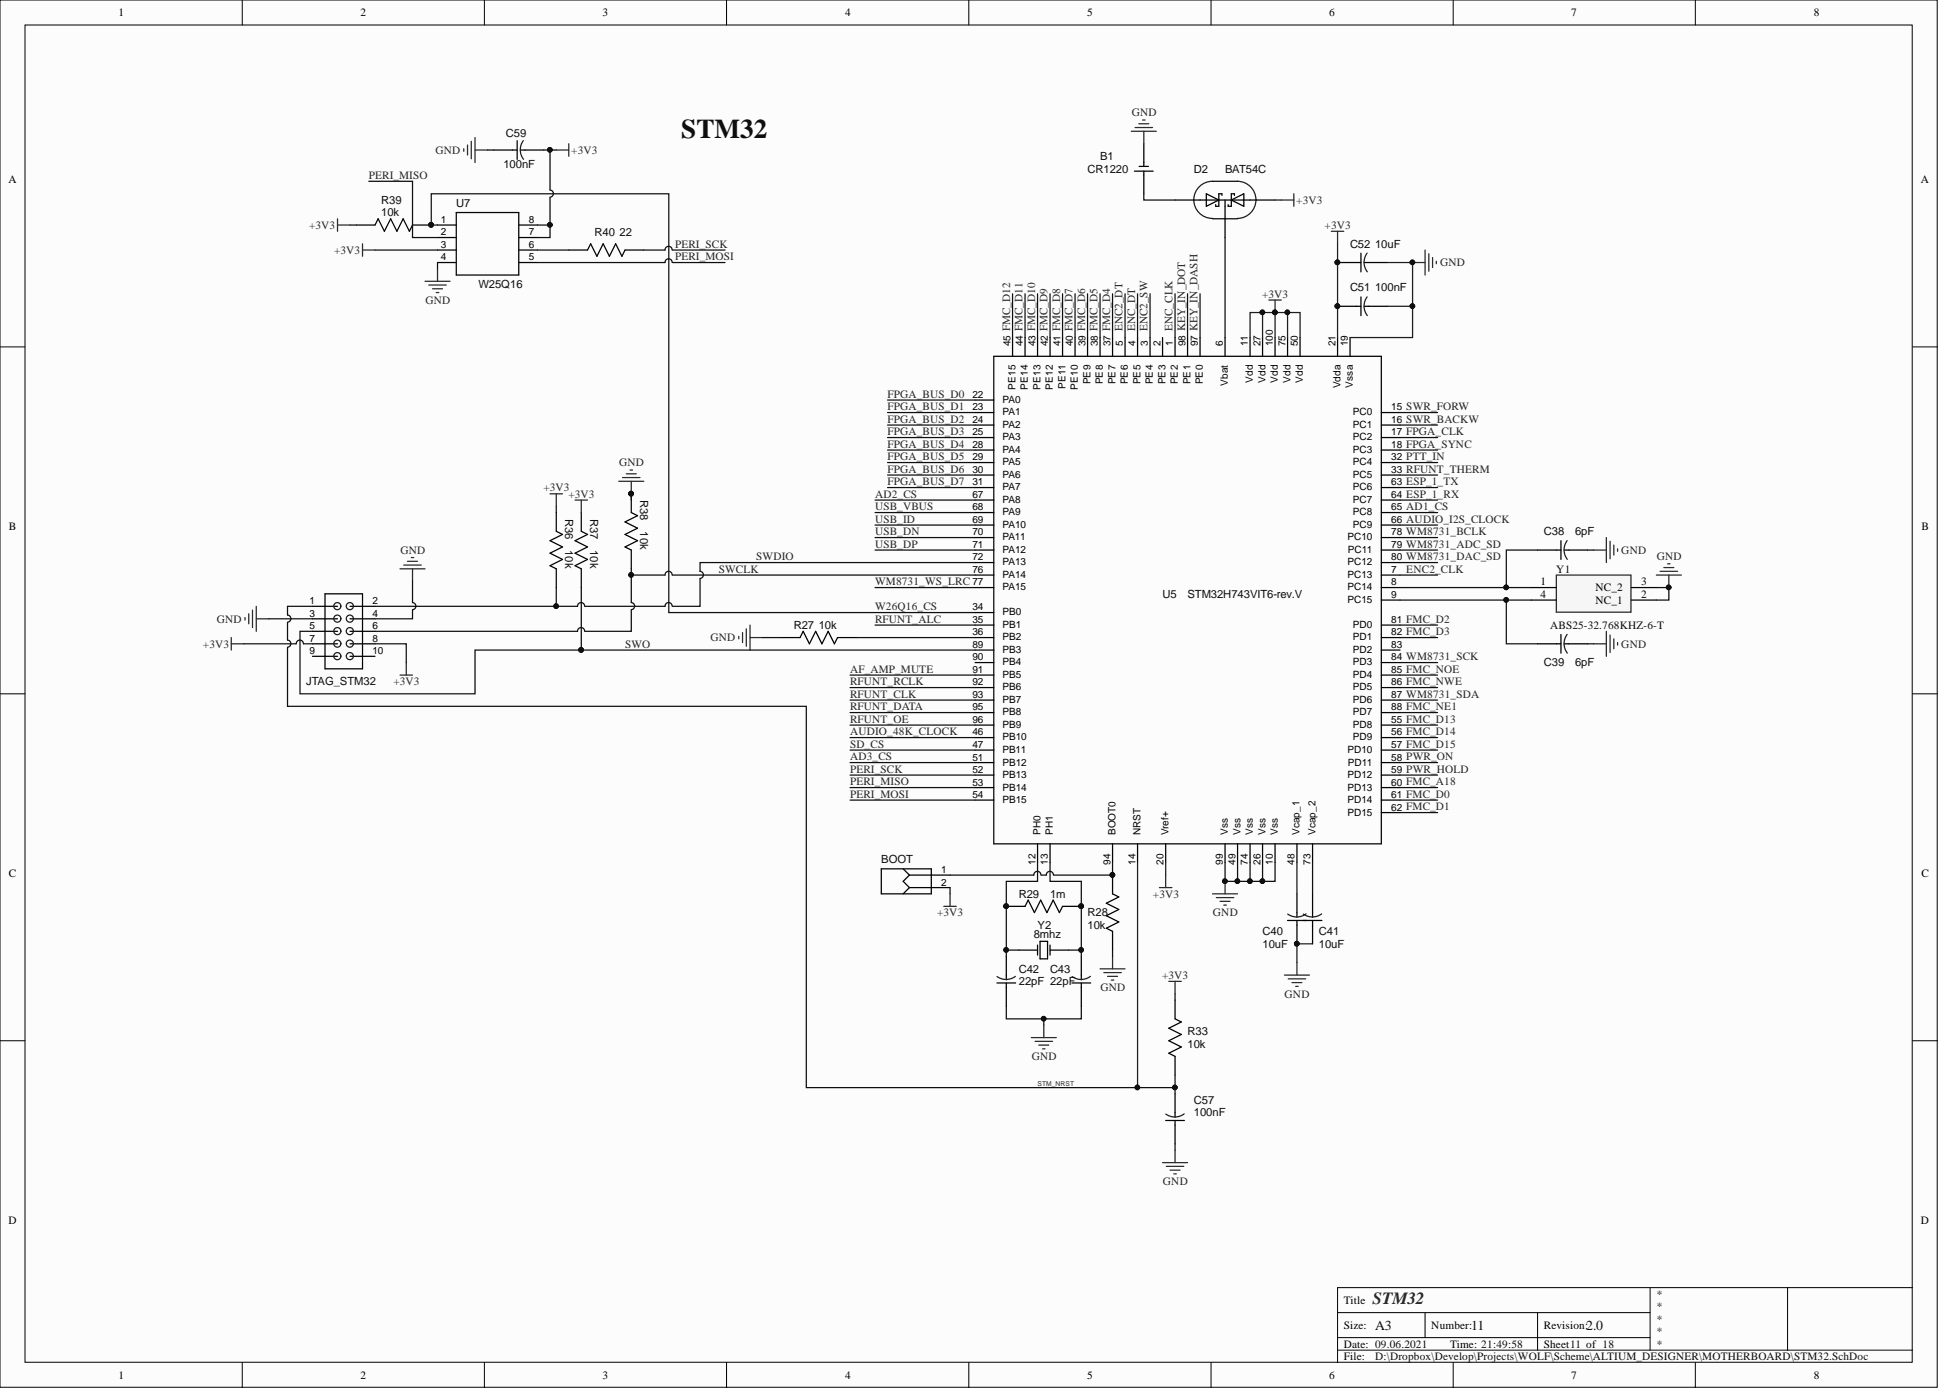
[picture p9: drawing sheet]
<svg xmlns="http://www.w3.org/2000/svg" width="393mm" height="282mm" viewBox="0 0 393 282" stroke-linecap="round" stroke-linejoin="round" font-family="sans-serif">
<defs><g id="words">
<text font-size="5.5" fill="#0e0e0e" x="138.2" y="28">STM32</text>
<text font-size="3.5" fill="#262626" x="278.4" y="264.6">STM32</text>
<g font-size="2.8" fill="#0e0e0e">
<text x="278.9" y="269.8">A3</text>
<text x="298.5" y="269.8">11</text>
<text x="321.8" y="269.8">2.0</text>
</g>
<g font-size="2.3">
<text x="24" y="3.3">1</text>
<text x="73.1" y="3.3">2</text>
<text x="122.2" y="3.3">3</text>
<text x="171.4" y="3.3">4</text>
<text x="220.5" y="3.3">5</text>
<text x="269.6" y="3.3">6</text>
<text x="318.8" y="3.3">7</text>
<text x="368" y="3.3">8</text>
<text x="1.7" y="37.2">A</text>
<text x="389.7" y="37.2">A</text>
<text x="1.8" y="107.7">B</text>
<text x="389.8" y="107.7">B</text>
<text x="312.5" y="118.7">1</text>
<text x="323.7" y="120">NC_2</text>
<text x="333" y="118.7">3</text>
<text x="312.5" y="121.3">4</text>
<text x="323.7" y="122.5">NC_1</text>
<text x="333" y="121.3">2</text>
<text x="1.8" y="178">C</text>
<text x="389.8" y="178">C</text>
<text x="1.7" y="248.4">D</text>
<text x="389.7" y="248.4">D</text>
<text x="272.6" y="264.6">Title</text>
<text x="272.6" y="269.7">Size:</text>
<text x="290.4" y="269.7">Number:</text>
<text x="313.2" y="269.7">Revision:</text>
<text x="272.6" y="273.5">Date: 09.06.2021</text>
<text x="294.2" y="273.5">Time: 21:49:58</text>
<text x="313.2" y="273.5">Sheet11 of 18</text>
<text x="24" y="279.8">1</text>
<text x="73.1" y="279.8">2</text>
<text x="122.2" y="279.8">3</text>
<text x="171.4" y="279.8">4</text>
<text x="220.5" y="279.8">5</text>
<text x="269.6" y="279.8">6</text>
<text x="272.6" y="276">File:</text>
<text x="318.8" y="279.8">7</text>
<text x="368" y="279.8">8</text>
</g>
<g font-size="2.3" fill="#262626">
<text x="229.6" y="23.6">GND</text>
<text x="88.3" y="31.2">GND</text>
<text x="115.9" y="31.2">+3V3</text>
<text x="74.8" y="36.3">PERI_MISO</text>
<text x="263" y="41.4">+3V3</text>
<text x="62.7" y="46.4">+3V3</text>
<text x="268.7" y="46.4">+3V3</text>
<text x="67.8" y="51.5">+3V3</text>
<text x="136.9" y="50.2">PERI_SCK</text>
<text x="136.9" y="52.8">PERI_MOSI</text>
<text x="292.1" y="54">GND</text>
<text x="86.3" y="61.6">GND</text>
<text x="256" y="60.4">+3V3</text>
<text x="227.7" y="67.2" transform="rotate(-90 227.7 67.2)">ENC2_DT</text>
<text x="230.3" y="67.2" transform="rotate(-90 230.3 67.2)">ENC_DT</text>
<text x="232.8" y="67.2" transform="rotate(-90 232.8 67.2)">ENC2_SW</text>
<text x="237.9" y="67.2" transform="rotate(-90 237.9 67.2)">ENC_CLK</text>
<text x="180" y="83.2">FPGA_BUS_D1</text>
<text x="180" y="80.7">FPGA_BUS_D0</text>
<text x="180" y="88.3">FPGA_BUS_D3</text>
<text x="180" y="85.7">FPGA_BUS_D2</text>
<text x="125.6" y="94.6">GND</text>
<text x="180" y="95.9">FPGA_BUS_D6</text>
<text x="180" y="93.4">FPGA_BUS_D5</text>
<text x="180" y="90.8">FPGA_BUS_D4</text>
<text x="110.2" y="99.7">+3V3</text>
<text x="115.3" y="101">+3V3</text>
<text x="177.5" y="101">AD2_CS</text>
<text x="180" y="98.4">FPGA_BUS_D7</text>
<text x="177.5" y="103.5">USB_VBUS</text>
<text x="177.5" y="106">USB_ID</text>
<text x="81.2" y="112.4">GND</text>
<text x="153.4" y="113.7">SWDIO</text>
<text x="177.5" y="108.6">USB_DN</text>
<text x="177.5" y="111.1">USB_DP</text>
<text x="328.9" y="112.4">GND</text>
<text x="336.1" y="113.7">GND</text>
<text x="145.8" y="116.2">SWCLK</text>
<text x="177.5" y="118.7">WM8731_WS_LRC</text>
<text x="285.3" y="116.2">ENC2_CLK</text>
<text x="177.5" y="123.8">W26Q16_CS</text>
<text x="41.2" y="131.4">+3V3</text>
<text x="44" y="126.3">GND</text>
<text x="126.8" y="131.4">SWO</text>
<text x="144.1" y="130.1">GND</text>
<text x="177.5" y="126.3">RFUNT_ALC</text>
<text x="328.9" y="131.4">GND</text>
<text x="172.4" y="136.5">AF_AMP_MUTE</text>
<text x="79.8" y="139">+3V3</text>
<text x="172.4" y="139">RFUNT_RCLK</text>
<text x="172.4" y="141.6">RFUNT_CLK</text>
<text x="172.4" y="149.2">AUDIO_48K_CLOCK</text>
<text x="172.4" y="144.1">RFUNT_DATA</text>
<text x="172.4" y="146.6">RFUNT_OE</text>
<text x="172.4" y="154.2">AD3_CS</text>
<text x="172.4" y="151.7">SD_CS</text>
<text x="172.4" y="159.3">PERI_MISO</text>
<text x="172.4" y="161.9">PERI_MOSI</text>
<text x="172.4" y="156.8">PERI_SCK</text>
<text x="190.1" y="186">+3V3</text>
<text x="233.9" y="182.1">+3V3</text>
<text x="246.1" y="186">GND</text>
<text x="223.2" y="201.2">GND</text>
<text x="235.8" y="198.6">+3V3</text>
<text x="260.6" y="202.4">GND</text>
<text x="209.3" y="215.1">GND</text>
<text x="235.9" y="240.5">GND</text>
</g>
<g font-size="2.3" fill="#0e0e0e">
<text x="102.6" y="27.8">C59</text>
<text x="102.1" y="34.2">100nF</text>
<text x="220.6" y="35">CR1220</text>
<text x="223.2" y="32.5">B1</text>
<text x="242.2" y="35">D2</text>
<text x="248.5" y="35">BAT54C</text>
<text x="77.3" y="41.4">R39</text>
<text x="92.6" y="41.9">U7</text>
<text x="77.3" y="43.9">10k</text>
<text x="120.6" y="47.9">R40</text>
<text x="125.7" y="47.9">22</text>
<text x="273.9" y="50.2">C52</text>
<text x="278.9" y="50.2">10uF</text>
<text x="97" y="58.5">W25Q16</text>
<text x="273.9" y="59.1">C51</text>
<text x="278.9" y="59.1">100nF</text>
<text x="129.8" y="101.5" transform="rotate(90 129.8 101.5)">R38</text>
<text x="114.6" y="105.3" transform="rotate(90 114.6 105.3)">R36</text>
<text x="119.7" y="105.3" transform="rotate(90 119.7 105.3)">R37</text>
<text x="129.8" y="107.8" transform="rotate(90 129.8 107.8)">10k</text>
<text x="114.6" y="111.6" transform="rotate(90 114.6 111.6)">10k</text>
<text x="119.7" y="111.6" transform="rotate(90 119.7 111.6)">10k</text>
<text x="313.2" y="108.6">C38</text>
<text x="319.5" y="108.6">6pF</text>
<text x="315.7" y="116.2">Y1</text>
<text x="235.8" y="121.3">U5</text>
<text x="240.9" y="121.3">STM32H743VIT6-rev.V</text>
<text x="161" y="127.6">R27</text>
<text x="166.1" y="127.6">10k</text>
<text x="314.4" y="127.6">ABS25-32.768KHZ-6-T</text>
<text x="313.2" y="135.2">C39</text>
<text x="319.5" y="135.2">6pF</text>
<text x="62.1" y="139">JTAG_STM32</text>
<text x="178.8" y="175.1">BOOT</text>
<text x="206.7" y="182.1">R29</text>
<text x="213" y="182.1">1m</text>
<text x="220.6" y="186">R28</text>
<text x="209.7" y="190.3">8mhz</text>
<text x="210.5" y="188.5">Y2</text>
<text x="220.6" y="188.5">10k</text>
<text x="256.1" y="189.8">C40</text>
<text x="267.5" y="189.8">C41</text>
<text x="206.7" y="197.4">C42</text>
<text x="213" y="197.4">C43</text>
<text x="256.1" y="192.3">10uF</text>
<text x="267.5" y="192.3">10uF</text>
<text x="206.7" y="199.9">22pF 22pF</text>
<text x="240.9" y="212.6">10k</text>
<text x="240.9" y="210.1">R33</text>
<text x="242.2" y="226.5">100nF</text>
<text x="242.2" y="224">C57</text>
<text x="336" y="263.3">*</text>
<text x="336" y="265.9">*</text>
<text x="336" y="268.4">*</text>
<text x="336" y="270.9">*</text>
<text x="336" y="273.5">*</text>
<text x="278.9" y="276">D:\Dropbox\Develop\Projects\WOLF\Scheme\ALTIUM_DESIGNER\MOTHERBOARD\STM32.SchDoc</text>
</g>
<g font-size="2">
<text x="89.4" y="47.8">2</text>
<text x="89.4" y="45.2">1</text>
<text x="107.3" y="45.2">8</text>
<text x="107.3" y="47.8">7</text>
<text x="89.4" y="52.9">4</text>
<text x="89.4" y="50.3">3</text>
<text x="107.3" y="50.3">6</text>
<text x="107.3" y="52.9">5</text>
<text x="205" y="70.3" transform="rotate(-90 205 70.3)">45 FMC_D12</text>
<text x="207.5" y="70.3" transform="rotate(-90 207.5 70.3)">44 FMC_D11</text>
<text x="210.1" y="70.3" transform="rotate(-90 210.1 70.3)">43 FMC_D10</text>
<text x="212.6" y="70.3" transform="rotate(-90 212.6 70.3)">42 FMC_D9</text>
<text x="215.1" y="70.3" transform="rotate(-90 215.1 70.3)">41 FMC_D8</text>
<text x="217.7" y="70.3" transform="rotate(-90 217.7 70.3)">40 FMC_D7</text>
<text x="220.2" y="70.3" transform="rotate(-90 220.2 70.3)">39 FMC_D6</text>
<text x="222.7" y="70.3" transform="rotate(-90 222.7 70.3)">38 FMC_D5</text>
<text x="225.3" y="70.3" transform="rotate(-90 225.3 70.3)">37 FMC_D4</text>
<text x="227.8" y="70.3" transform="rotate(-90 227.8 70.3)">5</text>
<text x="230.3" y="70.3" transform="rotate(-90 230.3 70.3)">4</text>
<text x="232.9" y="70.3" transform="rotate(-90 232.9 70.3)">3</text>
<text x="235.4" y="70.3" transform="rotate(-90 235.4 70.3)">2</text>
<text x="238" y="70.3" transform="rotate(-90 238 70.3)">1</text>
<text x="240.5" y="70.3" transform="rotate(-90 240.5 70.3)">98 KEY_IN_DOT</text>
<text x="243" y="70.3" transform="rotate(-90 243 70.3)">97 KEY_IN_DASH</text>
<text x="248.1" y="70.3" transform="rotate(-90 248.1 70.3)">6</text>
<text x="253.2" y="70.3" transform="rotate(-90 253.2 70.3)">11</text>
<text x="255.7" y="70.3" transform="rotate(-90 255.7 70.3)">27</text>
<text x="258.2" y="70.3" transform="rotate(-90 258.2 70.3)">100</text>
<text x="260.8" y="70.3" transform="rotate(-90 260.8 70.3)">75</text>
<text x="263.3" y="70.3" transform="rotate(-90 263.3 70.3)">50</text>
<text x="270.9" y="70.3" transform="rotate(-90 270.9 70.3)">21</text>
<text x="273.5" y="70.3" transform="rotate(-90 273.5 70.3)">19</text>
<text x="221.2" y="78" transform="rotate(-90 221.2 78)">PE9</text>
<text x="223.7" y="78" transform="rotate(-90 223.7 78)">PE8</text>
<text x="226.3" y="78" transform="rotate(-90 226.3 78)">PE7</text>
<text x="228.8" y="78" transform="rotate(-90 228.8 78)">PE6</text>
<text x="231.4" y="78" transform="rotate(-90 231.4 78)">PE5</text>
<text x="233.9" y="78" transform="rotate(-90 233.9 78)">PE4</text>
<text x="236.4" y="78" transform="rotate(-90 236.4 78)">PE3</text>
<text x="239" y="78" transform="rotate(-90 239 78)">PE2</text>
<text x="241.5" y="78" transform="rotate(-90 241.5 78)">PE1</text>
<text x="244" y="78" transform="rotate(-90 244 78)">PE0</text>
<text x="254.2" y="77.7" transform="rotate(-90 254.2 77.7)">Vdd</text>
<text x="256.7" y="77.7" transform="rotate(-90 256.7 77.7)">Vdd</text>
<text x="259.3" y="77.7" transform="rotate(-90 259.3 77.7)">Vdd</text>
<text x="261.8" y="77.7" transform="rotate(-90 261.8 77.7)">Vdd</text>
<text x="264.3" y="77.7" transform="rotate(-90 264.3 77.7)">Vdd</text>
<text x="197.3" y="83.3">23</text>
<text x="197.3" y="80.8">22</text>
<text x="203.4" y="81.8">PA0</text>
<text x="206" y="79.1" transform="rotate(-90 206 79.1)">PE15</text>
<text x="208.5" y="79.1" transform="rotate(-90 208.5 79.1)">PE14</text>
<text x="211.1" y="79.1" transform="rotate(-90 211.1 79.1)">PE13</text>
<text x="213.6" y="79.1" transform="rotate(-90 213.6 79.1)">PE12</text>
<text x="216.1" y="78.9" transform="rotate(-90 216.1 78.9)">PE11</text>
<text x="218.7" y="79.1" transform="rotate(-90 218.7 79.1)">PE10</text>
<text x="249.1" y="78.3" transform="rotate(-90 249.1 78.3)">Vbat</text>
<text x="271.9" y="78.8" transform="rotate(-90 271.9 78.8)">Vdda</text>
<text x="274.5" y="78.6" transform="rotate(-90 274.5 78.6)">Vssa</text>
<text x="282.2" y="83.3">15 SWR_FORW</text>
<text x="197.3" y="88.4">25</text>
<text x="197.3" y="85.8">24</text>
<text x="203.4" y="89.4">PA3</text>
<text x="203.4" y="86.8">PA2</text>
<text x="203.4" y="84.3">PA1</text>
<text x="274.5" y="89.4">PC2</text>
<text x="274.5" y="86.8">PC1</text>
<text x="274.5" y="84.3">PC0</text>
<text x="282.2" y="88.4">17 FPGA_CLK</text>
<text x="282.2" y="85.8">16 SWR_BACKW</text>
<text x="197.3" y="96">30</text>
<text x="197.3" y="93.4">29</text>
<text x="197.3" y="90.9">28</text>
<text x="203.4" y="94.5">PA5</text>
<text x="203.4" y="91.9">PA4</text>
<text x="274.5" y="94.5">PC4</text>
<text x="274.5" y="91.9">PC3</text>
<text x="282.2" y="96">33 RFUNT_THERM</text>
<text x="282.2" y="93.4">32 PTT_IN</text>
<text x="282.2" y="90.9">18 FPGA_SYNC</text>
<text x="197.3" y="101.1">67</text>
<text x="197.3" y="98.5">31</text>
<text x="203.4" y="99.5">PA7</text>
<text x="203.4" y="97">PA6</text>
<text x="274.5" y="99.5">PC6</text>
<text x="274.5" y="97">PC5</text>
<text x="282.2" y="101.1">64 ESP_1_RX</text>
<text x="282.2" y="98.5">63 ESP_1_TX</text>
<text x="197.3" y="106.1">69</text>
<text x="197.3" y="103.6">68</text>
<text x="203.4" y="107.1">PA10</text>
<text x="203.4" y="104.6">PA9</text>
<text x="203.4" y="102.1">PA8</text>
<text x="274.5" y="107.1">PC9</text>
<text x="274.5" y="104.6">PC8</text>
<text x="274.5" y="102.1">PC7</text>
<text x="282.2" y="106.1">66 AUDIO_I2S_CLOCK</text>
<text x="282.2" y="103.6">65 AD1_CS</text>
<text x="197.3" y="113.7">72</text>
<text x="197.3" y="111.2">71</text>
<text x="197.3" y="108.7">70</text>
<text x="203.4" y="112.2">PA12</text>
<text x="203.4" y="109.7">PA11</text>
<text x="273.4" y="109.7">PC10</text>
<text x="273.5" y="112.2">PC11</text>
<text x="282.2" y="113.7">80 WM8731_DAC_SD</text>
<text x="282.2" y="111.2">79 WM8731_ADC_SD</text>
<text x="282.2" y="108.7">78 WM8731_BCLK</text>
<text x="197.3" y="118.8">77</text>
<text x="197.3" y="116.3">76</text>
<text x="203.4" y="119.8">PA15</text>
<text x="203.4" y="117.3">PA14</text>
<text x="203.4" y="114.8">PA13</text>
<text x="273.4" y="114.8">PC12</text>
<text x="273.4" y="119.8">PC14</text>
<text x="273.4" y="117.3">PC13</text>
<text x="282.2" y="118.8">8</text>
<text x="282.2" y="116.3">7</text>
<text x="62.8" y="125.2">3</text>
<text x="62.8" y="122.6">1</text>
<text x="75.6" y="125.2">4</text>
<text x="75.6" y="122.6">2</text>
<text x="197.3" y="123.9">34</text>
<text x="203.4" y="124.9">PB0</text>
<text x="273.4" y="122.4">PC15</text>
<text x="282.2" y="121.3">9</text>
<text x="62.8" y="127.7">5</text>
<text x="62.8" y="130.2">7</text>
<text x="75.6" y="130.2">8</text>
<text x="75.6" y="127.7">6</text>
<text x="197.3" y="131.5">89</text>
<text x="197.3" y="129">36</text>
<text x="197.3" y="126.4">35</text>
<text x="203.4" y="130">PB2</text>
<text x="203.4" y="127.4">PB1</text>
<text x="274.5" y="130">PD1</text>
<text x="274.5" y="127.4">PD0</text>
<text x="282.2" y="131.5">83</text>
<text x="282.2" y="129">82 FMC_D3</text>
<text x="282.2" y="126.4">81 FMC_D2</text>
<text x="62.8" y="132.8">9</text>
<text x="75.6" y="132.8">10</text>
<text x="197.3" y="136.6">91</text>
<text x="197.3" y="134">90</text>
<text x="203.4" y="137.6">PB5</text>
<text x="203.4" y="135">PB4</text>
<text x="203.4" y="132.5">PB3</text>
<text x="274.5" y="137.6">PD4</text>
<text x="274.5" y="135">PD3</text>
<text x="274.5" y="132.5">PD2</text>
<text x="282.2" y="136.6">85 FMC_NOE</text>
<text x="282.2" y="134">84 WM8731_SCK</text>
<text x="197.3" y="141.6">93</text>
<text x="197.3" y="139.1">92</text>
<text x="203.4" y="142.7">PB7</text>
<text x="203.4" y="140.1">PB6</text>
<text x="274.5" y="142.7">PD6</text>
<text x="274.5" y="140.1">PD5</text>
<text x="282.2" y="141.6">87 WM8731_SDA</text>
<text x="282.2" y="139.1">86 FMC_NWE</text>
<text x="197.3" y="146.7">96</text>
<text x="197.3" y="144.2">95</text>
<text x="197.3" y="149.3">46</text>
<text x="203.4" y="147.7">PB9</text>
<text x="203.4" y="145.2">PB8</text>
<text x="274.5" y="145.2">PD7</text>
<text x="274.5" y="147.7">PD8</text>
<text x="282.2" y="144.2">88 FMC_NE1</text>
<text x="282.2" y="149.3">56 FMC_D14</text>
<text x="282.2" y="146.7">55 FMC_D13</text>
<text x="197.3" y="154.3">51</text>
<text x="197.3" y="151.8">47</text>
<text x="203.4" y="155.3">PB12</text>
<text x="203.4" y="152.8">PB11</text>
<text x="203.4" y="150.3">PB10</text>
<text x="273.4" y="152.8">PD10</text>
<text x="273.5" y="155.3">PD11</text>
<text x="274.5" y="150.3">PD9</text>
<text x="282.2" y="154.3">58 PWR_ON</text>
<text x="282.2" y="151.8">57 FMC_D15</text>
<text x="197.3" y="161.9">54</text>
<text x="197.3" y="159.4">53</text>
<text x="197.3" y="156.9">52</text>
<text x="203.4" y="160.4">PB14</text>
<text x="203.4" y="157.9">PB13</text>
<text x="273.4" y="160.4">PD13</text>
<text x="273.4" y="157.9">PD12</text>
<text x="282.2" y="161.9">61 FMC_D0</text>
<text x="282.2" y="159.4">60 FMC_A18</text>
<text x="282.2" y="156.9">59 PWR_HOLD</text>
<text x="203.4" y="163">PB15</text>
<text x="273.4" y="165.5">PD15</text>
<text x="273.4" y="163">PD14</text>
<text x="282.2" y="164.5">62 FMC_D1</text>
<text x="211.1" y="169.5" transform="rotate(-90 211.1 169.5)">PH0</text>
<text x="213.6" y="169.5" transform="rotate(-90 213.6 169.5)">PH1</text>
<text x="226.3" y="169.5" transform="rotate(-90 226.3 169.5)">BOOT0</text>
<text x="231.4" y="169.5" transform="rotate(-90 231.4 169.5)">NRST</text>
<text x="237" y="169.5" transform="rotate(-90 237 169.5)">Vref+</text>
<text x="249.1" y="169.5" transform="rotate(-90 249.1 169.5)">Vss</text>
<text x="251.6" y="169.5" transform="rotate(-90 251.6 169.5)">Vss</text>
<text x="254.2" y="169.5" transform="rotate(-90 254.2 169.5)">Vss</text>
<text x="256.7" y="169.5" transform="rotate(-90 256.7 169.5)">Vss</text>
<text x="259.3" y="169.5" transform="rotate(-90 259.3 169.5)">Vss</text>
<text x="263.6" y="169.5" transform="rotate(-90 263.6 169.5)">Vcap_1</text>
<text x="266.9" y="169.5" transform="rotate(-90 266.9 169.5)">Vcap_2</text>
<text x="191" y="179.7">2</text>
<text x="191" y="177.2">1</text>
<text x="210.1" y="175.6" transform="rotate(-90 210.1 175.6)">12</text>
<text x="212.6" y="175.6" transform="rotate(-90 212.6 175.6)">13</text>
<text x="225.3" y="175.6" transform="rotate(-90 225.3 175.6)">94</text>
<text x="230.3" y="175.6" transform="rotate(-90 230.3 175.6)">14</text>
<text x="236" y="175.6" transform="rotate(-90 236 175.6)">20</text>
<text x="248.1" y="175.6" transform="rotate(-90 248.1 175.6)">99</text>
<text x="250.6" y="175.6" transform="rotate(-90 250.6 175.6)">49</text>
<text x="253.2" y="175.6" transform="rotate(-90 253.2 175.6)">74</text>
<text x="255.7" y="175.6" transform="rotate(-90 255.7 175.6)">26</text>
<text x="258.2" y="175.6" transform="rotate(-90 258.2 175.6)">10</text>
<text x="262.6" y="175.6" transform="rotate(-90 262.6 175.6)">48</text>
<text x="265.8" y="175.6" transform="rotate(-90 265.8 175.6)">73</text>
</g>
<text font-size="1.4" fill="#262626" x="210.5" y="220.5">STM_NRST</text>
</g></defs>
<g fill="#fcfcfc" stroke="#000" stroke-width=".2">
<path d="M0 0h393v281.5h-393z"/>
<path d="M5.1 5.1h382.8v271.3h-382.8z"/>
</g>
<g fill="none" stroke="#000" stroke-width=".2">
<path d="M49.1 0v5.1M98.3 0v5.1M147.4 0v5.1M196.5 0v5.1M245.7 0v5.1M294.8 0v5.1M343.9 0v5.1M0 70.4h5.1M388 70.4h5.1M0 140.8h5.1M388 140.8h5.1M0 211.2h5.1"/>
<path d="M388 211.2h5.1M49.1 276.5v5.1M98.3 276.5v5.1M147.4 276.5v5.1M196.5 276.5v5.1M245.7 276.5v5.1M271.3 266.4h63.4M271.3 274h116.7M271.3 271.4h63.4M289.1 266.4v5M294.8 276.5v5.1M311.9 266.4v7.6"/>
<path d="M334.7 261.3v12.7M343.9 276.5v5.1M362.6 261.3h-91.3v15.2M388 261.3h-25.4v12.7"/>
</g>
<g fill="none" stroke="#000" stroke-width=".25">
<path d="M100.2 30.4h4.7M104.9 28.5v3.8M105.5 30.4h4.8M230.1 34.7h3.8M231.1 33.8h1.9M232 29.2v4.6M232 34.7v4.6M244.7 39.3l2.5 1.3-2.5 1.3zM246 36.8h5.1M247.9 39.7v-.4h-.7v2.6h-.6v-.4M250.4 39.7v-.4h-.6v2.6h-.6v-.4M72.3 45.7h3.8l.6-1.3 1.3 2.5 1.2-2.5 1.3 2.5 1.3-2.5 1.3 2.5 .6-1.2h3.8"/>
<path d="M88.8 50.7h3.8M88.8 45.7h3.8M88.8 48.2h3.8M88.8 53.3h3.8M92.6 43.1h12.6v12.7h-12.6zM105.2 50.7h3.8M105.2 45.7h3.8M105.2 48.2h3.8M105.2 53.3h3.8M115.4 50.7h3.8l.6-1.2 1.3 2.5 1.3-2.5 1.2 2.5 1.3-2.5 1.3 2.5 .6-1.3h3.8M238.4 40.6h20.3M246 44.4h5.1"/>
<path d="M248.5 40.6v7.6M249.8 40.6l2.5-1.3v2.6zM271.3 53.3h4.8M276.1 51.4v3.8M276.7 53.3h4.8M201.6 72.3h78.6v98.9h-78.6zM205.4 68.5v3.8M207.9 68.5v3.8M210.5 68.5v3.8M213 68.5v3.8M215.6 68.5v3.8M218.1 68.5v3.8"/>
<path d="M220.6 68.5v3.8M223.2 68.5v3.8M225.7 68.5v3.8M228.2 68.5v3.8M230.8 68.5v3.8M233.3 68.5v3.8M235.8 68.5v3.8M238.4 68.5v3.8M240.9 68.5v3.8M243.4 68.5v3.8M248.5 68.5v3.8M253.6 68.5v3.8"/>
<path d="M256.1 68.5v3.8M258.7 68.5v3.8M261.2 68.5v3.8M263.7 68.5v3.8M271.3 62.2h4.8M271.3 68.5v3.8M273.9 68.5v3.8M276.1 60.3v3.8M276.7 62.2h4.8M197.8 98.9h3.8M197.8 96.4h3.8M197.8 93.9h3.8"/>
<path d="M197.8 91.3h3.8M197.8 88.8h3.8M197.8 86.3h3.8M197.8 83.7h3.8M197.8 81.2h3.8M280.2 98.9h3.8M280.2 96.4h3.8M280.2 93.9h3.8M280.2 91.3h3.8M280.2 88.8h3.8M280.2 86.3h3.8M280.2 83.7h3.8"/>
<path d="M112.8 104v3.8l1.3 .7-2.5 1.2 2.5 1.3-2.5 1.3 2.5 1.2-2.5 1.3 1.2 .6v3.8M117.9 104v3.8l1.3 .7-2.5 1.2 2.5 1.3-2.5 1.3 2.5 1.2-2.5 1.3 1.2 .6v3.8M128.1 100.2v3.8l1.2 .6-2.5 1.3 2.5 1.3-2.5 1.3 2.5 1.2-2.5 1.3 1.3 .6v3.8M197.8 111.6h3.8M197.8 114.2h3.8M197.8 109.1h3.8M197.8 119.2h3.8M197.8 116.7h3.8M197.8 106.6h3.8M197.8 104h3.8M197.8 101.5h3.8M280.2 111.6h3.8"/>
<path d="M280.2 114.2h3.8M280.2 109.1h3.8M280.2 119.2h3.8M280.2 116.7h3.8M280.2 106.6h3.8M280.2 104h3.8M280.2 101.5h3.8M311.9 111.6h4.8M316.7 109.7v3.8M317.3 111.6h4.8M158.5 129.4h3.8l.6-1.3 1.3 2.6 1.3-2.6 1.2 2.6 1.3-2.6 1.3 2.6 .6-1.3h3.8M197.8 129.4h3.8"/>
<path d="M197.8 139.5h3.8M197.8 137h3.8M197.8 134.5h3.8M197.8 131.9h3.8M197.8 126.8h3.8M197.8 124.3h3.8M280.2 129.4h3.8M280.2 139.5h3.8M280.2 137h3.8M280.2 134.5h3.8M280.2 131.9h3.8M280.2 126.8h3.8"/>
<path d="M280.2 121.8h3.8M311.9 130.7h4.8M316.7 128.7v3.9M317.3 130.7h4.8M197.8 147.1h3.8M197.8 144.6h3.8M197.8 142.1h3.8M197.8 159.8h3.8M197.8 157.3h3.8M197.8 154.8h3.8M197.8 152.2h3.8M197.8 149.7h3.8"/>
<path d="M280.2 147.1h3.8M280.2 144.6h3.8M280.2 142.1h3.8M280.2 159.8h3.8M280.2 157.3h3.8M280.2 154.8h3.8M280.2 152.2h3.8M280.2 149.7h3.8M178.8 176.3h10.1v5.1h-10.1zM183.2 176.3l1.3 1.3M184.5 177.6h8.2M184.5 177.6l-1.3 1.3 1.3 1.2"/>
<path d="M197.8 162.4h3.8M210.5 171.2v3.8M213 171.2v3.8M225.7 177.6v3.8l1.3 .6-2.6 1.3 2.6 1.3-2.6 1.2 2.6 1.3-2.6 1.3 1.3 .6v3.8M225.7 171.2v3.8M230.8 171.2v3.8M236.5 171.2v3.8M248.5 171.2v3.8M251.1 171.2v3.8M253.6 171.2v3.8M256.1 171.2v3.8M258.7 171.2v3.8"/>
<path d="M263.1 171.2v3.8M266.3 171.2v3.8M280.2 164.9h3.8M280.2 162.4h3.8M184.5 180.1h8.2M184.5 180.1l-1.3 1.3M202.2 199.5h3.8M204.1 194.1v4.7M204.1 199.5v4.7M204.1 183.9h3.8l.7-1.2 1.2 2.5 1.3-2.5 1.3 2.5 1.2-2.5 1.3 2.5 .7-1.3h3.8M206.7 192.8h3.8M210.5 191.8v2"/>
<path d="M211 191h1.5v3.6h-1.5zM213 191.8v2M213 192.8h3.8M217.5 199.5h3.8M219.4 194.1v4.7M219.4 199.5v4.7M261.2 186.8h7M263.1 181.4v4.8M263.1 186.8v4.7M266.3 181.4v4.8M266.3 186.8v4.7M238.4 203v3.8l1.2 .6-2.5 1.3 2.5 1.2-2.5 1.3 2.5 1.3-2.5 1.2 1.3 .7v3.8"/>
<path d="M236.5 227.4h3.8M238.4 222v4.7M238.4 227.4v4.7"/>
</g>
<g fill="#0e0e0e" stroke="#0e0e0e" stroke-width=".2">
<circle cx="225.7" cy="177.5" r=".47"/>
<circle cx="204.1" cy="183.9" r=".47"/>
<circle cx="219.3" cy="183.9" r=".47"/>
<circle cx="263.1" cy="191.5" r=".47"/>
<circle cx="128" cy="100.2" r=".47"/>
<circle cx="87.4" cy="45.6" r=".47"/>
<circle cx="271.3" cy="62.1" r=".47"/>
<circle cx="271.3" cy="53.2" r=".47"/>
<circle cx="258.6" cy="63.4" r=".47"/>
<circle cx="248.5" cy="178.8" r=".47"/>
<circle cx="286.5" cy="53.2" r=".47"/>
<circle cx="111.5" cy="45.6" r=".47"/>
<circle cx="117.9" cy="131.9" r=".47"/>
<circle cx="204.1" cy="192.8" r=".47"/>
<circle cx="211.7" cy="206.7" r=".47"/>
<circle cx="219.3" cy="192.8" r=".47"/>
<circle cx="251" cy="178.8" r=".47"/>
<circle cx="112.8" cy="123" r=".47"/>
<circle cx="111.5" cy="30.4" r=".47"/>
<circle cx="253.6" cy="178.8" r=".47"/>
<circle cx="256.1" cy="178.8" r=".47"/>
<circle cx="286.5" cy="62.1" r=".47"/>
<circle cx="256.1" cy="63.4" r=".47"/>
<circle cx="261.2" cy="63.4" r=".47"/>
<circle cx="230.7" cy="220.7" r=".47"/>
<circle cx="305.5" cy="119.2" r=".47"/>
</g>
<g fill="none" stroke="#1c1c1c" stroke-width=".25">
<path d="M106.2 28.5a3.1 3.1 0 0 0 0 3.8M246 36.8a3.8 3.8 0 0 0-3.8 3.8 3.8 3.8 0 0 0 3.8 3.7M251.1 36.8a3.8 3.8 0 0 1 3.7 3.8 3.8 3.8 0 0 1-3.7 3.7M258.7 40.6h1.2M271.3 49.5v19M277.3 51.4a3.1 3.1 0 0 0 .1 3.8M281.5 53.3h5.1v15.2h-12.7M253.6 68.5v-5.1h10.1v5.1M256.1 63.4v5.1M258.7 63.4v5.1M261.2 63.4v5.1M277.3 60.2a3.1 3.1 0 0 0 .1 3.8"/>
<path d="M281.5 62.2h5.1M317.9 109.7a3.1 3.1 0 0 0 0 3.8M317.9 128.7a3.1 3.1 0 0 0 0 3.8M230.8 175v45.7M236.5 175v2.6M263.1 175v6.4M206 198.1a3.1 3.1 0 0 1-3.7 .1M221.2 198.1a3.1 3.1 0 0 1-3.7 .1M264.9 185.5a3.1 3.1 0 0 1-3.7 0M266.3 191.5h-3.2v3.8M268.1 185.5a3.1 3.1 0 0 1-3.7 0M240.2 226a3.1 3.1 0 0 1-3.7 .1"/>
</g>
<g fill="none" stroke="#262626" stroke-width=".25">
<path d="M94.1 30.2v.5M94.8 29.4v2.1M95.6 28.7v3.5M96.4 30.4h2.5M96.4 27.9v5.1M112.8 30.4h2.6M115.4 29.2v2.5M229.5 26.6h5.1M230.3 25.9h3.5M231 25.1h2M231.8 24.4h.5M232 26.6v2.6"/>
<path d="M262.5 39.3v2.6M68.5 44.4v2.5M68.5 45.7h2.5M73.5 49.5v2.5M73.5 50.7h2.6M86.2 57.1h5.1M87 57.8h3.5M87.7 58.6h2.1M88.5 59.4h.5M88.8 54.5v2.6M259.9 40.6h2.6M270.1 46.9h2.5"/>
<path d="M271.3 46.9v2.6M286.6 53.3h2.5M289.1 50.7v5.1M289.9 51.5v3.6M290.6 52.3v2M291.4 53v.5M257.4 60.9h2.5M258.7 60.9v2.5M111.6 100.2h2.5M112.8 100.2v2.5M46.9 129.4v2.5M46.9 130.7h2.5"/>
<path d="M149.9 129.1v.5M150.6 128.4v2M151.4 127.6v3.6M152.2 126.8v5.1M152.2 129.4h2.5M323.3 130.7h2.6M325.9 128.1v5.1M326.6 128.9v3.5M327.4 129.6v2.1M328.1 130.4v.5M236.5 177.6v2.5M248.5 178.9v2.5"/>
<path d="M191.5 183.9h2.5M192.7 181.4v2.5M223.2 196.6h5M223.9 197.4h3.6M224.7 198.1h2M225.4 198.9h.5M225.7 194.1v2.5M235.2 180.1h2.5M237.1 199.1h2.5M238.4 199.1v2.6M246 181.4h5.1M246.7 182.1h3.6"/>
<path d="M247.5 182.9h2M248.3 183.7h.5M260.6 197.9h5M261.3 198.6h3.6M262.1 199.4h2M263.1 195.3v2.6M209.2 210.6h5.1M210 211.3h3.5M210.7 212.1h2.1M211.5 212.8h.5M211.7 208v2.6M262.8 200.2h.6"/>
<path d="M235.8 235.9h5.1M236.6 236.7h3.5M237.4 237.5h2M238.1 238.2h.5M238.4 233.4v2.5"/>
</g>
<g fill="none" stroke="#0e0e0e" stroke-width=".25">
<path d="M74.8 36.8h8.9v11.4h5.1M98.9 30.4h1.3M110.3 30.4h2.5M111.6 30.4v8.2a.72 .72 0 0 1 .7 .7 .72 .72 0 0 1-.7 .7M232 39.3v1.3h6.4M71 45.7h1.3M76.1 50.7h12.7M88.8 45.7h-1.3v-6.4h48.2v85h62.1M88.8 53.3v1.2M109 45.7h2.6M109 50.7h6.4M111.6 40.1v8.1h-2.6"/>
<path d="M136.4 50.7a.72 .72 0 0 0-.8-.7 .72 .72 0 0 0-.7 .7h-4.3M136.4 53.3a.72 .72 0 0 0-.8-.8 .72 .72 0 0 0-.7 .8h-25.9M136.4 50.7h10.7M136.4 53.3h10.7M205.4 59.6v8.9M207.9 59.6v8.9M210.5 59.6v8.9M213 59.6v8.9M215.6 59.6v8.9M218.1 59.6v8.9M220.6 59.6v8.9M223.2 59.6v8.9"/>
<path d="M225.7 59.6v8.9M228.2 59.6v8.9M230.8 59.6v8.9M233.3 59.6v8.9M238.4 59.6v8.9M240.9 59.6v8.9M243.4 59.6v8.9M248.5 48.2v20.3M180 96.4h17.8M180 98.9h17.8M180 88.8h17.8M180 91.3h17.8"/>
<path d="M180 93.9h17.8M180 86.3h17.8M180 83.7h17.8M180 81.2h17.8M284 98.9h7.6M284 88.8h7.6M284 91.3h7.6M284 93.9h7.6M284 86.3h7.6M284 83.7h7.6M112.8 119.2v3.8M117.9 119.2v12.7"/>
<path d="M128.1 100.2v1.3M177.5 101.5h20.3M177.5 111.6h20.3M177.5 109.1h20.3M284 101.5h7.6M284 116.7h7.6M284 111.6h7.6M284 114.2h7.6M284 104h7.6M284 109.1h7.6M284 106.6h7.6M311.9 111.6h-6.3v7.6h-21.6"/>
<path d="M154.7 129.4h3.8M172.4 139.5h25.4M173.7 129.4h24.1M284 129.4h7.6M284 139.5h7.6M284 137h7.6M284 134.5h7.6M284 126.8h7.6M172.4 157.3h25.4M172.4 159.8h25.4M172.4 149.7h25.4M172.4 142.1h25.4"/>
<path d="M172.4 144.6h25.4M172.4 147.1h25.4M172.4 154.8h25.4M284 157.3h7.6M284 159.8h7.6M284 149.7h7.6M284 142.1h7.6M284 144.6h7.6M284 147.1h7.6M284 152.2h7.6M284 154.8h7.6M172.4 162.4h25.4"/>
<path d="M210.5 175v3.9h-6.4v15.2M211.2 177.6a.72 .72 0 0 0-.8-.8 .72 .72 0 0 0-.7 .8h-17M213 175v3.9h6.4v15.2M213.7 177.6a.72 .72 0 0 0-.7-.8 .72 .72 0 0 0-.7 .8h-1.1M225.7 175v2.6h-11.9M248.5 175v3.9h5.1v-3.9M251.1 175v3.9M256.1 175v3.9M258.7 175v3.9h-5.1M266.3 175v6.4M284 162.4h7.6M284 164.9h7.6"/>
<path d="M192.7 180.1v1.3M204.1 192.8h2.6M216.8 192.8h2.6M225.7 192.8v1.3M204.1 204.2v2.6h15.3v-2.6M211.7 206.8v1.2M238.4 201.7v1.3M238.4 232.1v1.3"/>
</g>
<path d="M315.7 116.7h15.2v7.5h-15.2z" fill="#f5f5f5" stroke="#262626" stroke-width=".25"/>
<g fill="none" stroke="#000" stroke-width=".25">
<path d="M310.6 119.2h5.1M330.9 119.2h5.1M63.4 133.2h5.1M63.4 130.7h5.1M63.4 128.1h5.1M63.4 125.6h5.1M63.4 123h5.1M65.9 120.5h7.6v15.2h-7.6zM71 133.2h5.1M71 130.7h5.1M71 128.1h5.1M71 125.6h5.1"/>
<path d="M71 123h5.1M310.6 121.8h5.1M330.9 121.8h5.1"/>
</g>
<g fill="none" stroke="#0e0e0e" stroke-width=".25">
<path d="M284 96.4h7.6M83.7 118v4.3a.72 .72 0 0 1 .7 .7 .72 .72 0 0 1-.7 .7M112.8 102.7v1.3M128.1 115.4v6.9a.72 .72 0 0 1 .6 .7 .72 .72 0 0 1-.6 .7M136.4 116.7a.72 .72 0 0 0-.8-.8 .72 .72 0 0 0-.7 .8h-6.8M136.4 116.7h61.4M142 117.5v5.5h-5.6M177.5 119.2h20.3M177.5 104h20.3M177.5 106.6h20.3M197.8 114.2h-55.8v1.7a.72 .72 0 0 1 .7 .8 .72 .72 0 0 1-.7 .7M305.6 119.2h5"/>
<path d="M322.1 111.6h1.2M336 119.2h2.5v2.6h-2.5M54.5 125.6h8.9M58.3 131.4v11.9h105.3v77.4h74.8M58.3 126.3v3.6a.72 .72 0 0 1 .7 .7 .72 .72 0 0 1-.7 .7M61.5 130.6a.72 .72 0 0 0-.7-.7 .72 .72 0 0 0-.7 .8h-10.7M61.6 130.7h1.8M63.4 128.1h-2.5v12.7h35.5v-8.9h101.4M63.4 123h-5.1v1.8a.72 .72 0 0 1 .7 .7 .72 .72 0 0 1-.7 .8M76.1 130.7h6.3v3.8M83.7 123.8v1.8h-7.6M118.6 123a.72 .72 0 0 0-.7-.7 .72 .72 0 0 0-.7 .7h-41.1"/>
<path d="M118.6 128.1a.72 .72 0 0 0-.7-.7 .72 .72 0 0 0-.7 .7h-41.1M128.1 123.8v4.3h-9.4M136.4 123a.72 .72 0 0 0-.8-.7 .72 .72 0 0 0-.7 .7h-16.2M172.4 137h25.4M177.5 126.8h20.3M284 121.8h21.6v8.9h6.3M305.6 121.8h5M322.1 130.7h1.2M172.4 152.2h25.4M238.4 218.2v3.8"/>
</g>
<g fill="#0e0e0e" stroke="#0e0e0e" stroke-width=".2">
<circle cx="305.5" cy="121.7" r=".47"/>
<circle cx="305.5" cy="119.2" r=".47"/>
<circle cx="338.5" cy="119.2" r=".47"/>
<circle cx="128" cy="116.7" r=".47"/>
<circle cx="128" cy="100.2" r=".47"/>
<circle cx="112.8" cy="123" r=".47"/>
<circle cx="117.9" cy="131.9" r=".47"/>
<circle cx="238.3" cy="220.7" r=".47"/>
<circle cx="230.7" cy="220.7" r=".47"/>
</g>
<g fill="none" stroke="#262626" stroke-width=".25">
<path d="M125.5 97.7h5.1M126.3 96.9h3.5M127 96.1h2.1M127.8 95.4h.5M128.1 97.7v2.5M81.1 115.4h5.1M81.9 114.7h3.6M82.7 113.9h2M83.4 113.1h.5M83.7 115.4v2.6M116.7 101.5h2.5M117.9 101.5v2.5"/>
<path d="M323.3 111.6h2.6M325.9 109.1v5.1M326.6 109.8v3.6M327.4 110.6v2M328.1 111.4v.5M336 116.7h5.1M336.8 115.9h3.5M337.5 115.2h2.1M338.3 114.4h.5M338.5 116.7v2.5M49.7 125.3v.5M50.5 124.6v2"/>
<path d="M51.2 123.8v3.6M52 123v5.1M52 125.6h2.5M81.1 137h2.6M82.4 134.5v2.5"/>
</g>
<g fill="none" stroke="#1c1c1c" stroke-width=".25">
<circle cx="68.4" cy="130.6" r=".72"/>
<circle cx="68.4" cy="133.2" r=".72"/>
<circle cx="68.4" cy="128.1" r=".72"/>
<circle cx="68.4" cy="123" r=".72"/>
<circle cx="68.4" cy="125.5" r=".72"/>
<circle cx="71" cy="130.6" r=".72"/>
<circle cx="71" cy="133.2" r=".72"/>
<circle cx="71" cy="128.1" r=".72"/>
<circle cx="71" cy="123" r=".72"/>
<circle cx="71" cy="125.5" r=".72"/>
</g>
<use href="#words"/>
</svg>
